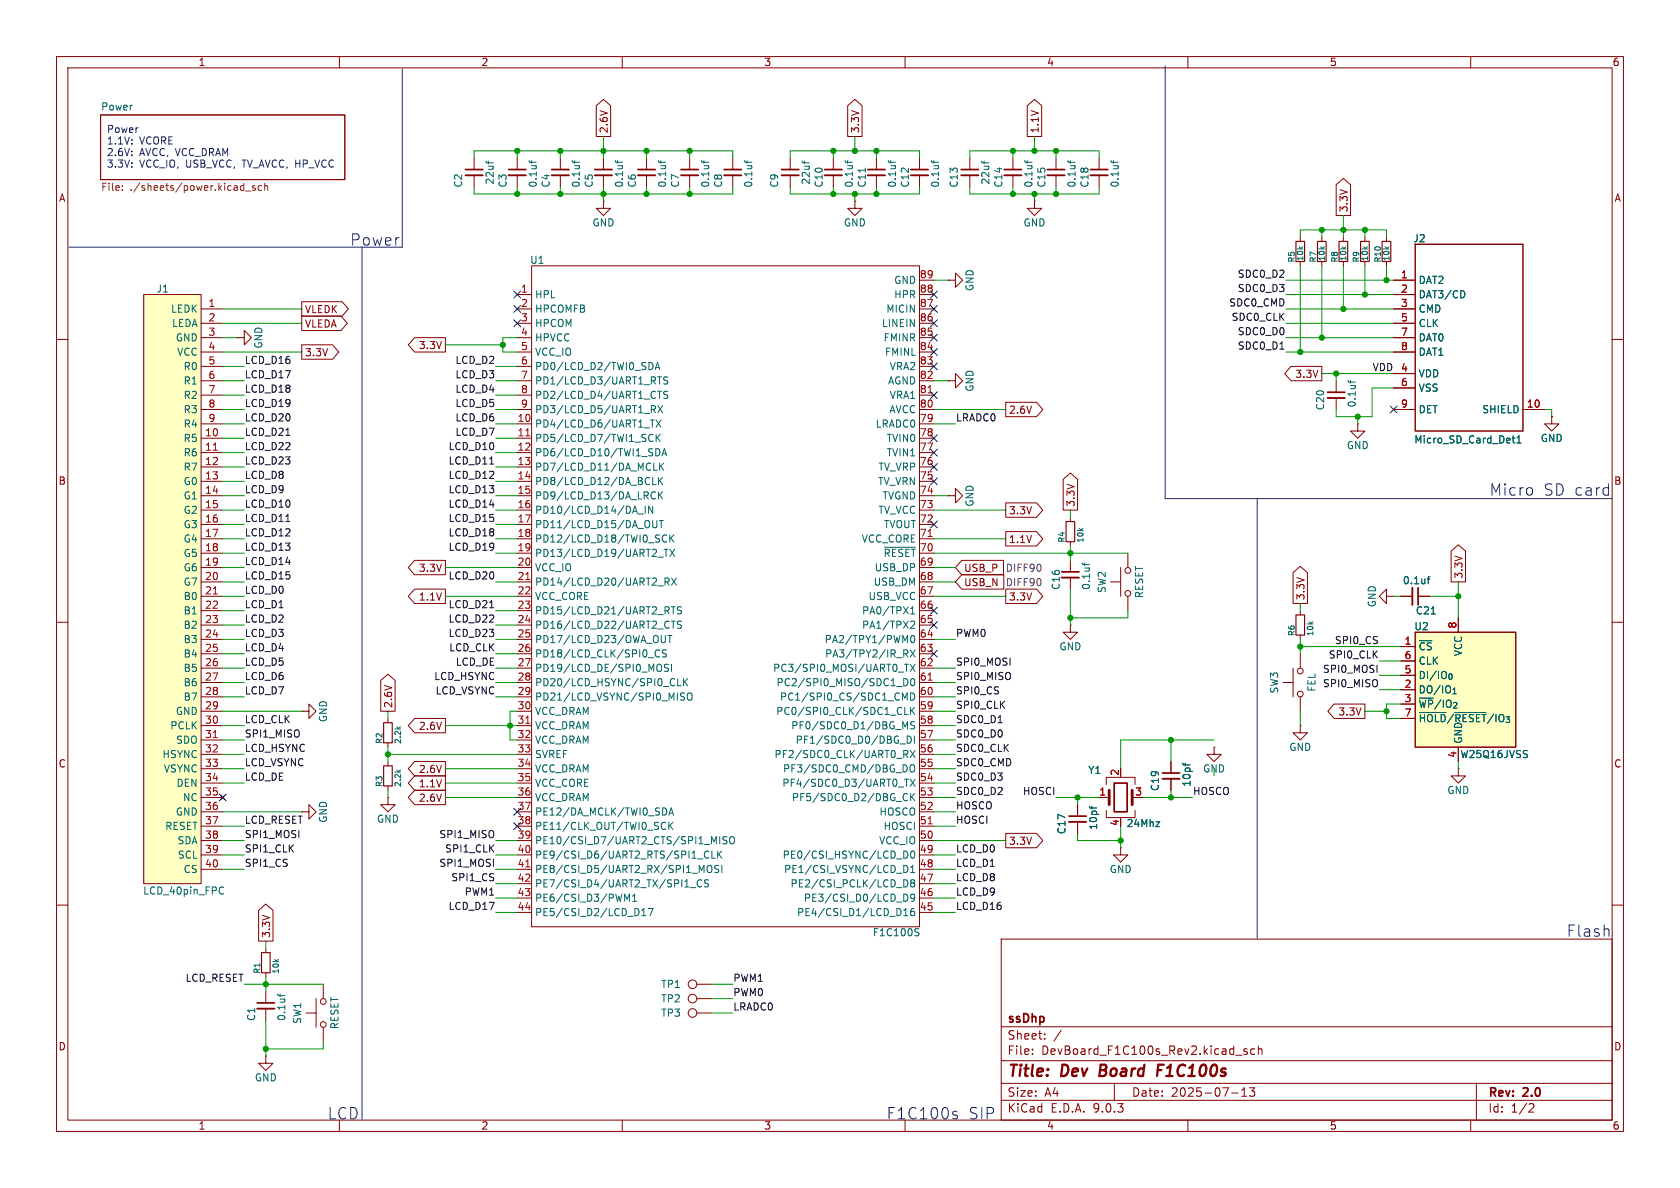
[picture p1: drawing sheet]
<svg xmlns="http://www.w3.org/2000/svg" width="297mm" height="210mm" viewBox="0 0 297 210" stroke-linecap="round" stroke-linejoin="round" font-family="sans-serif">
<defs><g id="words">
<g font-size="2.8" fill="#0000c2">
<text x="61.8" y="43.7">Power</text>
<text x="263.3" y="87.8">Micro</text>
<text x="272.9" y="87.8">SD card</text>
<text x="276.9" y="165.8">Flash</text>
<text x="57.9" y="198.1">LCD</text>
<text x="156.7" y="198.1">F1C100s</text>
<text x="171.2" y="198.1">SIP</text>
</g>
<g font-size="2.8" fill="#840000">
<text x="178" y="190.9">Title:</text>
<text x="187.7" y="190.9">Dev</text>
<text x="195.2" y="190.9">Board</text>
<text x="206.2" y="190.9">F1C100s</text>
</g>
<g font-size="2.1" fill="#840000">
<text x="178" y="184">Sheet:</text>
<text x="178" y="181.2">ssDhp</text>
<text x="178" y="186.7">File:</text>
<text x="184.1" y="186.7">DevBoard_F1C100s_Rev2.kicad_sch</text>
<text x="178" y="196.9">KiCad</text>
<text x="178" y="194.1">Size:</text>
<text x="184.7" y="194.1">A4</text>
<text x="185.7" y="196.9">E.D.A.</text>
<text x="193.3" y="196.9">9.0.3</text>
<text x="200" y="194.1">Date:</text>
<text x="207" y="194.1">2025-07-13</text>
<text x="263" y="194.3">Rev:</text>
<text x="263" y="196.9">Id:</text>
<text x="267.1" y="196.9">1/2</text>
<text x="269.4" y="194.3">2.0</text>
</g>
<g font-size="1.8" fill="#840000">
<text x="35" y="11.9">1</text>
<text x="85" y="11.9">2</text>
<text x="135" y="11.9">3</text>
<text x="185" y="11.9">4</text>
<text x="235" y="11.9">5</text>
<text x="285" y="11.9">6</text>
<text x="107.6" y="23.7" transform="rotate(-90 107.6 23.7)">2.6V</text>
<text x="152.1" y="23.7" transform="rotate(-90 152.1 23.7)">3.3V</text>
<text x="183.8" y="23.7" transform="rotate(-90 183.8 23.7)">1.1V</text>
<text x="10.3" y="35.9">A</text>
<text x="285.3" y="35.9">A</text>
<text x="238.4" y="37.6" transform="rotate(-90 238.4 37.6)">3.3V</text>
<text x="53.8" y="58.1">VLEDA</text>
<text x="53.8" y="55.6">VLEDK</text>
<text x="53.8" y="63.2">3.3V</text>
<text x="73.9" y="61.9">3.3V</text>
<text x="228.9" y="67">3.3V</text>
<text x="178.3" y="73.3">2.6V</text>
<text x="10.3" y="85.9">B</text>
<text x="190.2" y="89.7" transform="rotate(-90 190.2 89.7)">3.3V</text>
<text x="285.3" y="85.9">B</text>
<text x="178.3" y="91.1">3.3V</text>
<text x="73.9" y="101.3">3.3V</text>
<text x="170.3" y="101.3">USB_P</text>
<text x="178.3" y="96.2">1.1V</text>
<text x="73.9" y="106.4">1.1V</text>
<text x="170.3" y="103.8">USB_N</text>
<text x="178.3" y="106.4">3.3V</text>
<text x="230.8" y="106.2" transform="rotate(-90 230.8 106.2)">3.3V</text>
<text x="258.8" y="102.4" transform="rotate(-90 258.8 102.4)">3.3V</text>
<text x="69.5" y="125.3" transform="rotate(-90 69.5 125.3)">2.6V</text>
<text x="73.9" y="129.2">2.6V</text>
<text x="236.5" y="126.7">3.3V</text>
<text x="10.3" y="135.9">C</text>
<text x="73.9" y="136.8">2.6V</text>
<text x="285.3" y="135.9">C</text>
<text x="73.9" y="139.4">1.1V</text>
<text x="73.9" y="141.9">2.6V</text>
<text x="178.3" y="149.5">3.3V</text>
<text x="47.9" y="165.9" transform="rotate(-90 47.9 165.9)">3.3V</text>
<text x="10.3" y="185.9">D</text>
<text x="285.3" y="185.9">D</text>
<text x="35" y="199.9">1</text>
<text x="85" y="199.9">2</text>
<text x="135" y="199.9">3</text>
<text x="185" y="199.9">4</text>
<text x="235" y="199.9">5</text>
<text x="285" y="199.9">6</text>
</g>
<g font-size="1.8" fill="#006464">
<text x="17.8" y="19.6">Power</text>
<text x="81.9" y="33.3" transform="rotate(-90 81.9 33.3)">C2</text>
<text x="87.5" y="32.8" transform="rotate(-90 87.5 32.8)">22uf</text>
<text x="89.8" y="33.3" transform="rotate(-90 89.8 33.3)">C3</text>
<text x="95.1" y="33.3" transform="rotate(-90 95.1 33.3)">0.1uf</text>
<text x="97.4" y="33.3" transform="rotate(-90 97.4 33.3)">C4</text>
<text x="102.7" y="33.3" transform="rotate(-90 102.7 33.3)">0.1uf</text>
<text x="105" y="33.3" transform="rotate(-90 105 33.3)">C5</text>
<text x="110.3" y="33.3" transform="rotate(-90 110.3 33.3)">0.1uf</text>
<text x="112.6" y="33.3" transform="rotate(-90 112.6 33.3)">C6</text>
<text x="118" y="33.3" transform="rotate(-90 118 33.3)">0.1uf</text>
<text x="120.2" y="33.3" transform="rotate(-90 120.2 33.3)">C7</text>
<text x="125.6" y="33.3" transform="rotate(-90 125.6 33.3)">0.1uf</text>
<text x="127.9" y="33.3" transform="rotate(-90 127.9 33.3)">C8</text>
<text x="133.2" y="33.3" transform="rotate(-90 133.2 33.3)">0.1uf</text>
<text x="137.8" y="33.3" transform="rotate(-90 137.8 33.3)">C9</text>
<text x="143.4" y="32.8" transform="rotate(-90 143.4 32.8)">22uf</text>
<text x="145.6" y="33.3" transform="rotate(-90 145.6 33.3)">C10</text>
<text x="151" y="33.3" transform="rotate(-90 151 33.3)">0.1uf</text>
<text x="153.3" y="33.3" transform="rotate(-90 153.3 33.3)">C11</text>
<text x="158.6" y="33.3" transform="rotate(-90 158.6 33.3)">0.1uf</text>
<text x="160.9" y="33.3" transform="rotate(-90 160.9 33.3)">C12</text>
<text x="166.2" y="33.3" transform="rotate(-90 166.2 33.3)">0.1uf</text>
<text x="169.5" y="33.3" transform="rotate(-90 169.5 33.3)">C13</text>
<text x="175.1" y="32.8" transform="rotate(-90 175.1 32.8)">22uf</text>
<text x="177.4" y="33.3" transform="rotate(-90 177.4 33.3)">C14</text>
<text x="182.7" y="33.3" transform="rotate(-90 182.7 33.3)">0.1uf</text>
<text x="185" y="33.3" transform="rotate(-90 185 33.3)">C15</text>
<text x="190.3" y="33.3" transform="rotate(-90 190.3 33.3)">0.1uf</text>
<text x="192.6" y="33.3" transform="rotate(-90 192.6 33.3)">C18</text>
<text x="198" y="33.3" transform="rotate(-90 198 33.3)">0.1uf</text>
<text x="104.6" y="40.2">GND</text>
<text x="149.1" y="40.2">GND</text>
<text x="180.8" y="40.2">GND</text>
<text x="93.6" y="46.8">U1</text>
<text x="249.8" y="43">J2</text>
<text x="27.6" y="51.9">J1</text>
<text x="94.5" y="52.9">HPL</text>
<text x="158" y="50.4">GND</text>
<text x="158" y="52.9">HPR</text>
<text x="172.3" y="51.6" transform="rotate(-90 172.3 51.6)">GND</text>
<text x="250.7" y="50.4">DAT2</text>
<text x="250.7" y="52.9">DAT3/CD</text>
<text x="30.1" y="55.5">LEDK</text>
<text x="30.3" y="58">LEDA</text>
<text x="94.5" y="55.5">HPCOMFB</text>
<text x="94.5" y="58">HPCOM</text>
<text x="155.8" y="58">LINEIN</text>
<text x="156.6" y="55.5">MICIN</text>
<text x="250.7" y="55.5">CMD</text>
<text x="250.7" y="58">CLK</text>
<text x="31" y="60.6">GND</text>
<text x="31.2" y="63.1">VCC</text>
<text x="32.4" y="65.6">R0</text>
<text x="46.6" y="61.7" transform="rotate(-90 46.6 61.7)">GND</text>
<text x="94.5" y="60.6">HPVCC</text>
<text x="94.5" y="63.1">VCC_IO</text>
<text x="94.5" y="65.6">PD0/LCD_D2/TWI0_SDA</text>
<text x="156.1" y="60.6">FMINR</text>
<text x="156.3" y="63.1">FMINL</text>
<text x="157.2" y="65.6">VRA2</text>
<text x="250.7" y="60.6">DAT0</text>
<text x="250.7" y="63.1">DAT1</text>
<text x="32.4" y="68.2">R1</text>
<text x="32.4" y="70.7">R2</text>
<text x="94.5" y="68.2">PD1/LCD_D3/UART1_RTS</text>
<text x="94.5" y="70.7">PD2/LCD_D4/UART1_CTS</text>
<text x="156.9" y="68.2">AGND</text>
<text x="157.2" y="70.7">VRA1</text>
<text x="172.3" y="69.3" transform="rotate(-90 172.3 69.3)">GND</text>
<text x="250.7" y="66.9">VDD</text>
<text x="250.7" y="69.4">VSS</text>
<text x="32.4" y="73.3">R3</text>
<text x="32.4" y="75.8">R4</text>
<text x="94.5" y="73.3">PD3/LCD_D5/UART1_RX</text>
<text x="94.5" y="75.8">PD4/LCD_D6/UART1_TX</text>
<text x="154.7" y="75.8">LRADC0</text>
<text x="157.1" y="73.3">AVCC</text>
<text x="234.3" y="72.6" transform="rotate(-90 234.3 72.6)">C20</text>
<text x="239.9" y="72.1" transform="rotate(-90 239.9 72.1)">0.1uf</text>
<text x="250.7" y="73.3">DET</text>
<text x="261.9" y="73.3">SHIELD</text>
<text x="32.4" y="78.3">R5</text>
<text x="32.4" y="80.9">R6</text>
<text x="32.4" y="83.4">R7</text>
<text x="94.5" y="78.3">PD5/LCD_D7/TWI1_SCK</text>
<text x="94.5" y="80.9">PD6/LCD_D10/TWI1_SDA</text>
<text x="94.5" y="83.4">PD7/LCD_D11/DA_MCLK</text>
<text x="155.2" y="83.4">TV_VRP</text>
<text x="156.6" y="78.3">TVIN0</text>
<text x="156.6" y="80.9">TVIN1</text>
<text x="238" y="79.6">GND</text>
<text x="249.9" y="78.6">Micro_SD_Card_Det1</text>
<text x="272.3" y="78.3">GND</text>
<text x="32.4" y="86">G0</text>
<text x="32.4" y="88.5">G1</text>
<text x="94.5" y="86">PD8/LCD_D12/DA_BCLK</text>
<text x="94.5" y="88.5">PD9/LCD_D13/DA_LRCK</text>
<text x="155.1" y="86">TV_VRN</text>
<text x="155.9" y="88.5">TVGND</text>
<text x="172.3" y="89.7" transform="rotate(-90 172.3 89.7)">GND</text>
<text x="32.4" y="91">G2</text>
<text x="32.4" y="93.6">G3</text>
<text x="94.5" y="91">PD10/LCD_D14/DA_IN</text>
<text x="94.5" y="93.6">PD11/LCD_D15/DA_OUT</text>
<text x="155.2" y="91">TV_VCC</text>
<text x="156.2" y="93.6">TVOUT</text>
<text x="32.4" y="96.1">G4</text>
<text x="32.4" y="98.7">G5</text>
<text x="32.4" y="101.2">G6</text>
<text x="94.5" y="96.1">PD12/LCD_D18/TWI0_SCK</text>
<text x="94.5" y="98.7">PD13/LCD_D19/UART2_TX</text>
<text x="94.5" y="101.2">VCC_IO</text>
<text x="152.2" y="96.1">VCC_CORE</text>
<text x="154.5" y="101.2">USB_DP</text>
<text x="156.1" y="98.7">~{RESET}</text>
<text x="32.4" y="103.7">G7</text>
<text x="32.4" y="106.3">B0</text>
<text x="94.5" y="103.7">PD14/LCD_D20/UART2_RX</text>
<text x="94.5" y="106.3">VCC_CORE</text>
<text x="153.4" y="106.3">USB_VCC</text>
<text x="154.3" y="103.7">USB_DM</text>
<text x="187.6" y="104.4" transform="rotate(-90 187.6 104.4)">C16</text>
<text x="192.9" y="104.4" transform="rotate(-90 192.9 104.4)">0.1uf</text>
<text x="195.7" y="104.9" transform="rotate(-90 195.7 104.9)">SW2</text>
<text x="202.3" y="105.8" transform="rotate(-90 202.3 105.8)">RESET</text>
<text x="243.4" y="107.4" transform="rotate(-90 243.4 107.4)">GND</text>
<text x="247.9" y="103.5">0.1uf</text>
<text x="32.4" y="108.8">B1</text>
<text x="32.4" y="111.4">B2</text>
<text x="32.4" y="113.9">B3</text>
<text x="94.5" y="108.8">PD15/LCD_D21/UART2_RTS</text>
<text x="94.5" y="111.4">PD16/LCD_D22/UART2_CTS</text>
<text x="94.5" y="113.9">PD17/LCD_D23/OWA_OUT</text>
<text x="145.7" y="113.9">PA2/TPY1/PWM0</text>
<text x="152.3" y="108.8">PA0/TPX1</text>
<text x="152.3" y="111.4">PA1/TPX2</text>
<text x="249.9" y="111.6">U2</text>
<text x="250.2" y="108.8">C21</text>
<text x="32.4" y="116.4">B4</text>
<text x="32.4" y="119">B5</text>
<text x="94.5" y="116.4">PD18/LCD_CLK/SPI0_CS</text>
<text x="94.5" y="119">PD19/LCD_DE/SPI0_MOSI</text>
<text x="136.6" y="119">PC3/SPI0_MOSI/UART0_TX</text>
<text x="145.8" y="116.4">PA3/TPY2/IR_RX</text>
<text x="187.2" y="115.2">GND</text>
<text x="250.7" y="115.2">~{CS}</text>
<text x="250.7" y="117.7">CLK</text>
<text x="258.7" y="116.1" transform="rotate(-90 258.7 116.1)">VCC</text>
<text x="32.4" y="121.5">B6</text>
<text x="32.4" y="124.1">B7</text>
<text x="94.5" y="121.5">PD20/LCD_HSYNC/SPI0_CLK</text>
<text x="94.5" y="124.1">PD21/LCD_VSYNC/SPI0_MISO</text>
<text x="137.2" y="121.5">PC2/SPI0_MISO/SDC1_D0</text>
<text x="137.8" y="124.1">PC1/SPI0_CS/SDC1_CMD</text>
<text x="226.2" y="122.7" transform="rotate(-90 226.2 122.7)">SW3</text>
<text x="232.8" y="122.4" transform="rotate(-90 232.8 122.4)">FEL</text>
<text x="250.7" y="120.2">DI/IO_{0}</text>
<text x="250.7" y="122.8">DO/IO_{1}</text>
<text x="250.7" y="125.3">~{WP}/IO_{2}</text>
<text x="30" y="129.1">PCLK</text>
<text x="31" y="126.6">GND</text>
<text x="31" y="131.7">SDO</text>
<text x="58" y="127.8" transform="rotate(-90 58 127.8)">GND</text>
<text x="94.5" y="126.6">VCC_DRAM</text>
<text x="94.5" y="129.1">VCC_DRAM</text>
<text x="94.5" y="131.7">VCC_DRAM</text>
<text x="137.1" y="126.6">PC0/SPI0_CLK/SDC1_CLK</text>
<text x="139.8" y="129.1">PF0/SDC0_D1/DBG_MS</text>
<text x="140.6" y="131.7">PF1/SDC0_D0/DBG_DI</text>
<text x="250.7" y="127.9">~{HOLD}/~{RESET}/IO_{3}</text>
<text x="258.7" y="131.6" transform="rotate(-90 258.7 131.6)">GND</text>
<text x="28.6" y="134.2">HSYNC</text>
<text x="28.9" y="136.8">VSYNC</text>
<text x="94.5" y="134.2">SVREF</text>
<text x="94.5" y="136.8">VCC_DRAM</text>
<text x="136.8" y="134.2">PF2/SDC0_CLK/UART0_RX</text>
<text x="138.3" y="136.8">PF3/SDC0_CMD/DBG_DO</text>
<text x="192.3" y="137">Y1</text>
<text x="227.8" y="132.9">GND</text>
<text x="258.1" y="134.2">W25Q16JVSS</text>
<text x="31.1" y="139.3">DEN</text>
<text x="32.2" y="141.8">NC</text>
<text x="94.5" y="139.3">VCC_CORE</text>
<text x="94.5" y="141.8">VCC_DRAM</text>
<text x="138.2" y="139.3">PF4/SDC0_D3/UART0_TX</text>
<text x="139.9" y="141.8">PF5/SDC0_D2/DBG_CK</text>
<text x="205.1" y="139.9" transform="rotate(-90 205.1 139.9)">C19</text>
<text x="210.7" y="139.2" transform="rotate(-90 210.7 139.2)">10pf</text>
<text x="255.8" y="140.6">GND</text>
<text x="29.1" y="146.9">RESET</text>
<text x="31" y="144.4">GND</text>
<text x="31.3" y="149.5">SDA</text>
<text x="58" y="145.5" transform="rotate(-90 58 145.5)">GND</text>
<text x="66.5" y="145.6">GND</text>
<text x="94.5" y="144.4">PE12/DA_MCLK/TWI0_SDA</text>
<text x="94.5" y="146.9">PE11/CLK_OUT/TWI0_SCK</text>
<text x="94.5" y="149.5">PE10/CSI_D7/UART2_CTS/SPI1_MISO</text>
<text x="155.3" y="149.5">VCC_IO</text>
<text x="155.4" y="144.4">HOSCO</text>
<text x="156.1" y="146.9">HOSCI</text>
<text x="188.6" y="147.6" transform="rotate(-90 188.6 147.6)">C17</text>
<text x="194.2" y="146.8" transform="rotate(-90 194.2 146.8)">10pf</text>
<text x="199.1" y="146.4">24Mhz</text>
<text x="31.3" y="152">SCL</text>
<text x="32.4" y="154.5">CS</text>
<text x="94.5" y="152">PE9/CSI_D6/UART2_RTS/SPI1_CLK</text>
<text x="94.5" y="154.5">PE8/CSI_D5/UART2_RX/SPI1_MOSI</text>
<text x="138.3" y="152">PE0/CSI_HSYNC/LCD_D0</text>
<text x="138.5" y="154.5">PE1/CSI_VSYNC/LCD_D1</text>
<text x="196.1" y="154.5">GND</text>
<text x="25.2" y="158.3">LCD_40pin_FPC</text>
<text x="94.5" y="157.1">PE7/CSI_D4/UART2_TX/SPI1_CS</text>
<text x="94.5" y="159.6">PE6/CSI_D3/PWM1</text>
<text x="139.7" y="157.1">PE2/CSI_PCLK/LCD_D8</text>
<text x="142" y="159.6">PE3/CSI_D0/LCD_D9</text>
<text x="94.5" y="162.2">PE5/CSI_D2/LCD_D17</text>
<text x="140.8" y="162.2">PE4/CSI_D1/LCD_D16</text>
<text x="154.2" y="165.7">F1C100S</text>
<text x="116.8" y="177.4">TP2</text>
<text x="116.8" y="174.9">TP1</text>
<text x="116.8" y="179.9">TP3</text>
<text x="45.3" y="180.6" transform="rotate(-90 45.3 180.6)">C1</text>
<text x="50.6" y="180.6" transform="rotate(-90 50.6 180.6)">0.1uf</text>
<text x="53.4" y="181.1" transform="rotate(-90 53.4 181.1)">SW1</text>
<text x="60" y="182" transform="rotate(-90 60 182)">RESET</text>
<text x="45" y="191.4">GND</text>
</g>
<g font-size="1.8" fill="#0000c2">
<text x="18.8" y="23.7">Power</text>
<text x="18.8" y="25.8">1.1V:</text>
<text x="18.8" y="27.8">2.6V:</text>
<text x="18.8" y="29.8">3.3V:</text>
<text x="24.7" y="25.8">VCORE</text>
<text x="24.7" y="27.8">AVCC, VCC_DRAM</text>
<text x="24.7" y="29.8">VCC_IO, USB_VCC,</text>
<text x="43.2" y="29.8">TV_AVCC, HP_VCC</text>
</g>
<g font-size="1.8" fill="#725600">
<text x="17.8" y="34.1">File:</text>
<text x="23" y="34.1">./sheets/power.kicad_sch</text>
</g>
<g font-size="1.8" fill="#a90000">
<text x="92" y="51.8">1</text>
<text x="162.5" y="49.3">89</text>
<text x="162.5" y="51.8">88</text>
<text x="247.6" y="49.3">1</text>
<text x="247.6" y="51.8">2</text>
<text x="36.8" y="54.4">1</text>
<text x="36.8" y="56.9">2</text>
<text x="36.8" y="59.4">3</text>
<text x="92" y="54.4">2</text>
<text x="92" y="56.9">3</text>
<text x="92" y="59.4">4</text>
<text x="162.5" y="54.4">87</text>
<text x="162.5" y="56.9">86</text>
<text x="162.5" y="59.4">85</text>
<text x="247.6" y="54.4">3</text>
<text x="247.6" y="56.9">5</text>
<text x="247.6" y="59.4">7</text>
<text x="36.8" y="62">4</text>
<text x="36.8" y="64.5">5</text>
<text x="92" y="62">5</text>
<text x="92" y="64.5">6</text>
<text x="162.5" y="62">84</text>
<text x="162.5" y="64.5">83</text>
<text x="247.6" y="62">8</text>
<text x="247.6" y="65.8">4</text>
<text x="36.8" y="67.1">6</text>
<text x="36.8" y="69.6">7</text>
<text x="92" y="67.1">7</text>
<text x="92" y="69.6">8</text>
<text x="162.5" y="67.1">82</text>
<text x="162.5" y="69.6">81</text>
<text x="247.6" y="68.3">6</text>
<text x="36.2" y="77.2">10</text>
<text x="36.8" y="72.1">8</text>
<text x="36.8" y="74.7">9</text>
<text x="91.4" y="74.7">10</text>
<text x="91.4" y="77.2">11</text>
<text x="92" y="72.1">9</text>
<text x="162.5" y="72.1">80</text>
<text x="162.5" y="74.7">79</text>
<text x="162.5" y="77.2">78</text>
<text x="247.6" y="72.1">9</text>
<text x="269.8" y="72.1">10</text>
<text x="36.2" y="79.8">11</text>
<text x="36.2" y="82.3">12</text>
<text x="91.4" y="79.8">12</text>
<text x="91.4" y="82.3">13</text>
<text x="162.5" y="79.8">77</text>
<text x="162.5" y="82.3">76</text>
<text x="36.2" y="84.8">13</text>
<text x="36.2" y="87.4">14</text>
<text x="36.2" y="89.9">15</text>
<text x="91.4" y="84.8">14</text>
<text x="91.4" y="87.4">15</text>
<text x="91.4" y="89.9">16</text>
<text x="162.5" y="84.8">75</text>
<text x="162.5" y="87.4">74</text>
<text x="162.5" y="89.9">73</text>
<text x="36.2" y="92.5">16</text>
<text x="36.2" y="95">17</text>
<text x="91.4" y="92.5">17</text>
<text x="91.4" y="95">18</text>
<text x="162.5" y="92.5">72</text>
<text x="162.5" y="95">71</text>
<text x="36.2" y="97.5">18</text>
<text x="36.2" y="100.1">19</text>
<text x="91.4" y="97.5">19</text>
<text x="91.4" y="100.1">20</text>
<text x="162.5" y="100.1">69</text>
<text x="162.5" y="97.5">70</text>
<text x="36.2" y="102.6">20</text>
<text x="36.2" y="105.2">21</text>
<text x="36.2" y="107.7">22</text>
<text x="91.4" y="102.6">21</text>
<text x="91.4" y="105.2">22</text>
<text x="91.4" y="107.7">23</text>
<text x="162.5" y="102.6">68</text>
<text x="162.5" y="105.2">67</text>
<text x="162.5" y="107.7">66</text>
<text x="36.2" y="110.2">23</text>
<text x="36.2" y="112.8">24</text>
<text x="91.4" y="110.2">24</text>
<text x="91.4" y="112.8">25</text>
<text x="162.5" y="110.2">65</text>
<text x="162.5" y="112.8">64</text>
<text x="257.6" y="111.2" transform="rotate(-90 257.6 111.2)">8</text>
<text x="36.2" y="115.3">25</text>
<text x="36.2" y="117.9">26</text>
<text x="91.4" y="115.3">26</text>
<text x="91.4" y="117.9">27</text>
<text x="162.5" y="117.9">62</text>
<text x="162.5" y="115.3">63</text>
<text x="248.2" y="114">1</text>
<text x="248.2" y="116.6">6</text>
<text x="248.2" y="119.1">5</text>
<text x="36.2" y="120.4">27</text>
<text x="36.2" y="122.9">28</text>
<text x="36.2" y="125.5">29</text>
<text x="91.4" y="120.4">28</text>
<text x="91.4" y="122.9">29</text>
<text x="91.4" y="125.5">30</text>
<text x="162.5" y="120.4">61</text>
<text x="162.5" y="122.9">60</text>
<text x="162.5" y="125.5">59</text>
<text x="248.2" y="121.7">2</text>
<text x="248.2" y="124.2">3</text>
<text x="36.2" y="128">30</text>
<text x="36.2" y="130.6">31</text>
<text x="91.4" y="128">31</text>
<text x="91.4" y="130.6">32</text>
<text x="162.5" y="128">58</text>
<text x="162.5" y="130.6">57</text>
<text x="248.2" y="126.7">7</text>
<text x="36.2" y="133.1">32</text>
<text x="36.2" y="135.6">33</text>
<text x="91.4" y="133.1">33</text>
<text x="91.4" y="135.6">34</text>
<text x="162.5" y="133.1">56</text>
<text x="162.5" y="135.6">55</text>
<text x="197.9" y="137.2" transform="rotate(-90 197.9 137.2)">2</text>
<text x="257.6" y="134.1" transform="rotate(-90 257.6 134.1)">4</text>
<text x="36.2" y="138.2">34</text>
<text x="36.2" y="140.7">35</text>
<text x="36.2" y="143.3">36</text>
<text x="91.4" y="138.2">35</text>
<text x="91.4" y="140.7">36</text>
<text x="91.4" y="143.3">37</text>
<text x="162.5" y="138.2">54</text>
<text x="162.5" y="140.7">53</text>
<text x="162.5" y="143.3">52</text>
<text x="194.2" y="140.7">1</text>
<text x="200.6" y="140.7">3</text>
<text x="36.2" y="145.8">37</text>
<text x="36.2" y="148.3">38</text>
<text x="91.4" y="145.8">38</text>
<text x="91.4" y="148.3">39</text>
<text x="162.5" y="145.8">51</text>
<text x="162.5" y="148.3">50</text>
<text x="197.9" y="146.1" transform="rotate(-90 197.9 146.1)">4</text>
<text x="36.2" y="150.9">39</text>
<text x="36.2" y="153.4">40</text>
<text x="91.4" y="150.9">40</text>
<text x="91.4" y="153.4">41</text>
<text x="91.4" y="156">42</text>
<text x="162.5" y="150.9">49</text>
<text x="162.5" y="153.4">48</text>
<text x="162.5" y="156">47</text>
<text x="91.4" y="158.5">43</text>
<text x="91.4" y="161">44</text>
<text x="162.5" y="158.5">46</text>
<text x="162.5" y="161">45</text>
</g>
<g font-size="1.8" fill="#0f0f0f">
<text x="218.7" y="51.7">SDC0_D3</text>
<text x="218.7" y="49.2">SDC0_D2</text>
<text x="217.2" y="54.3">SDC0_CMD</text>
<text x="217.6" y="56.8">SDC0_CLK</text>
<text x="218.7" y="59.3">SDC0_D0</text>
<text x="43.2" y="64.4">LCD_D16</text>
<text x="80.4" y="64.4">LCD_D2</text>
<text x="218.7" y="61.9">SDC0_D1</text>
<text x="242.6" y="65.7">VDD</text>
<text x="43.2" y="67">LCD_D17</text>
<text x="43.2" y="69.5">LCD_D18</text>
<text x="80.4" y="69.5">LCD_D4</text>
<text x="80.4" y="67">LCD_D3</text>
<text x="43.2" y="72">LCD_D19</text>
<text x="43.2" y="74.6">LCD_D20</text>
<text x="43.2" y="77.1">LCD_D21</text>
<text x="80.4" y="72">LCD_D5</text>
<text x="80.4" y="77.1">LCD_D7</text>
<text x="80.4" y="74.6">LCD_D6</text>
<text x="168.9" y="74.6">LRADC0</text>
<text x="43.2" y="79.7">LCD_D22</text>
<text x="43.2" y="82.2">LCD_D23</text>
<text x="79.2" y="79.7">LCD_D10</text>
<text x="79.2" y="82.2">LCD_D11</text>
<text x="43.2" y="87.3">LCD_D9</text>
<text x="43.2" y="89.8">LCD_D10</text>
<text x="43.2" y="84.7">LCD_D8</text>
<text x="79.2" y="89.8">LCD_D14</text>
<text x="79.2" y="84.7">LCD_D12</text>
<text x="79.2" y="87.3">LCD_D13</text>
<text x="43.2" y="94.9">LCD_D12</text>
<text x="43.2" y="92.4">LCD_D11</text>
<text x="79.2" y="92.4">LCD_D15</text>
<text x="79.2" y="94.9">LCD_D18</text>
<text x="43.2" y="100">LCD_D14</text>
<text x="43.2" y="97.4">LCD_D13</text>
<text x="79.2" y="97.4">LCD_D19</text>
<text x="43.2" y="107.6">LCD_D1</text>
<text x="43.2" y="105.1">LCD_D0</text>
<text x="43.2" y="102.5">LCD_D15</text>
<text x="79.2" y="107.6">LCD_D21</text>
<text x="79.2" y="102.5">LCD_D20</text>
<text x="43.2" y="112.7">LCD_D3</text>
<text x="43.2" y="110.1">LCD_D2</text>
<text x="79.2" y="110.1">LCD_D22</text>
<text x="79.2" y="112.7">LCD_D23</text>
<text x="168.9" y="112.7">PWM0</text>
<text x="235.9" y="114">SPI0_CS</text>
<text x="43.2" y="117.8">LCD_D5</text>
<text x="43.2" y="115.2">LCD_D4</text>
<text x="79.3" y="115.2">LCD_CLK</text>
<text x="80.5" y="117.8">LCD_DE</text>
<text x="168.9" y="117.8">SPI0_MOSI</text>
<text x="233.8" y="119">SPI0_MOSI</text>
<text x="234.8" y="116.5">SPI0_CLK</text>
<text x="43.2" y="122.8">LCD_D7</text>
<text x="43.2" y="120.3">LCD_D6</text>
<text x="76.7" y="120.3">LCD_HSYNC</text>
<text x="76.9" y="122.8">LCD_VSYNC</text>
<text x="168.9" y="125.4">SPI0_CLK</text>
<text x="168.9" y="122.8">SPI0_CS</text>
<text x="168.9" y="120.3">SPI0_MISO</text>
<text x="233.8" y="121.6">SPI0_MISO</text>
<text x="43.2" y="130.5">SPI1_MISO</text>
<text x="43.2" y="127.9">LCD_CLK</text>
<text x="168.9" y="130.5">SDC0_D0</text>
<text x="168.9" y="127.9">SDC0_D1</text>
<text x="43.2" y="135.5">LCD_VSYNC</text>
<text x="43.2" y="133">LCD_HSYNC</text>
<text x="168.9" y="135.5">SDC0_CMD</text>
<text x="168.9" y="133">SDC0_CLK</text>
<text x="43.2" y="138.1">LCD_DE</text>
<text x="168.9" y="138.1">SDC0_D3</text>
<text x="168.9" y="143.2">HOSCO</text>
<text x="168.9" y="140.6">SDC0_D2</text>
<text x="180.7" y="140.6">HOSCI</text>
<text x="210.8" y="140.6">HOSCO</text>
<text x="43.2" y="145.7">LCD_RESET</text>
<text x="43.2" y="148.2">SPI1_MOSI</text>
<text x="77.6" y="148.2">SPI1_MISO</text>
<text x="168.9" y="145.7">HOSCI</text>
<text x="43.2" y="153.3">SPI1_CS</text>
<text x="43.2" y="150.8">SPI1_CLK</text>
<text x="77.6" y="153.3">SPI1_MOSI</text>
<text x="78.6" y="150.8">SPI1_CLK</text>
<text x="79.7" y="155.9">SPI1_CS</text>
<text x="168.9" y="155.9">LCD_D8</text>
<text x="168.9" y="150.8">LCD_D0</text>
<text x="168.9" y="153.3">LCD_D1</text>
<text x="79.2" y="160.9">LCD_D17</text>
<text x="82" y="158.4">PWM1</text>
<text x="168.9" y="160.9">LCD_D16</text>
<text x="168.9" y="158.4">LCD_D9</text>
<text x="32.7" y="173.6">LCD_RESET</text>
<text x="129.5" y="173.6">PWM1</text>
<text x="129.5" y="176.2">PWM0</text>
<text x="129.5" y="178.7">LRADC0</text>
</g>
<g font-size="1.8" fill="#840084">
<text x="177.7" y="101.3">DIFF90</text>
<text x="177.7" y="103.8">DIFF90</text>
</g>
<text font-size="1.8" fill="#009600" x="212.6" y="136.8">GND</text>
<g font-size="1.4" fill="#006464">
<text x="229.1" y="46.5" transform="rotate(-90 229.1 46.5)">R5</text>
<text x="230.6" y="46.3" transform="rotate(-90 230.6 46.3)">10k</text>
<text x="232.9" y="46.5" transform="rotate(-90 232.9 46.5)">R7</text>
<text x="234.4" y="46.3" transform="rotate(-90 234.4 46.3)">10k</text>
<text x="236.7" y="46.5" transform="rotate(-90 236.7 46.5)">R8</text>
<text x="238.2" y="46.3" transform="rotate(-90 238.2 46.3)">10k</text>
<text x="240.5" y="46.5" transform="rotate(-90 240.5 46.5)">R9</text>
<text x="242" y="46.3" transform="rotate(-90 242 46.3)">10k</text>
<text x="244.3" y="46.5" transform="rotate(-90 244.3 46.5)">R10</text>
<text x="245.8" y="46.3" transform="rotate(-90 245.8 46.3)">10k</text>
<text x="188.4" y="96.1" transform="rotate(-90 188.4 96.1)">R4</text>
<text x="191.7" y="96.1" transform="rotate(-90 191.7 96.1)">10k</text>
<text x="229.1" y="112.6" transform="rotate(-90 229.1 112.6)">R6</text>
<text x="232.4" y="112.6" transform="rotate(-90 232.4 112.6)">10k</text>
<text x="67.8" y="131.6" transform="rotate(-90 67.8 131.6)">R2</text>
<text x="71.1" y="131.6" transform="rotate(-90 71.1 131.6)">2.2k</text>
<text x="67.8" y="139.2" transform="rotate(-90 67.8 139.2)">R3</text>
<text x="71.1" y="139.2" transform="rotate(-90 71.1 139.2)">2.2k</text>
<text x="46.2" y="172.3" transform="rotate(-90 46.2 172.3)">R1</text>
<text x="49.5" y="172.3" transform="rotate(-90 49.5 172.3)">10k</text>
</g>
</g></defs>
<g fill="none" stroke="#840000" stroke-width=".18">
<path d="M10 10h277v190h-277zM12 12h273v186h-273zM60 10v2M110 10v2M160 10v2M210 10v2M260 10v2M17.8 20.3h43.2v11.5h-43.2zM83.8 27.9v2.1M83.8 31v2M91.4 27.9v2.1M91.4 31v2"/>
<path d="M99.1 27.9v2.1M99.1 31v2M106.7 35.6v1.2h1.2l-1.2 1.3-1.3-1.3h1.3M106.7 35.6h.1M106.7 27.9v2.1M106.7 31v2M114.3 27.9v2.1M114.3 31v2M121.9 27.9v2.1M121.9 31v2M129.5 27.9v2.1M129.5 31v2"/>
<path d="M151.1 35.6v1.2h1.3l-1.3 1.3-1.2-1.3h1.2M151.1 35.6h.1M154.9 27.9v2.1M154.9 31v2M162.6 27.9v2.1M162.6 31v2M179.1 27.9v2.1M179.1 31v2M182.9 35.6v1.2h1.2l-1.2 1.3-1.3-1.3h1.3M182.9 35.6h.1M186.7 27.9v2.1M186.7 31v2"/>
<path d="M194.3 27.9v2.1M194.3 31v2M41.9 59.7h1.3v-1.3l1.2 1.3-1.2 1.3v-1.3M41.9 59.7h.1M229.9 41.9v.8M229.9 46.2v.8M233.7 41.9v.8M233.7 46.2v.8M237.5 41.9v.8M237.5 46.2v.8M241.3 41.9v.8M241.3 46.2v.8"/>
<path d="M245.1 41.9v.8M245.1 46.2v.8M10 60h2M167.6 67.3h1.3v-1.3l1.3 1.3-1.3 1.3v-1.3M167.6 67.3h.1M285 60h2M167.6 87.6h1.3v-1.2l1.3 1.2-1.3 1.3v-1.3M167.6 87.6h.1M189.2 91.4v.8M189.2 95.8v.7M10 110h2M189.2 110.5v1.3h1.3l-1.3 1.2-1.2-1.2h1.2"/>
<path d="M189.2 110.5h.1M245.1 105.4v-1.3l-1.3 1.3 1.3 1.3v-1.3h1.3M246.4 105.4h.1M247.6 105.4h2.1M250.7 105.4h2M285 110h2M53.3 125.7h1.3v-1.2l1.3 1.2-1.3 1.3v-1.3M53.3 125.7h.1M195.6 138.7v-1.3h5.1v1.3M207 134.6v2.1M207 137.7v2M214.6 132.1v1.3h1.3l-1.3 1.2-1.2-1.2h1.2"/>
<path d="M214.6 132.1h.1M229.9 128.3v1.2h1.2l-1.2 1.3-1.3-1.3h1.3M229.9 128.3h.1M257.8 135.9v1.3h-1.3l1.3 1.2 1.3-1.2h-1.3M257.8 135.9h.1M68.6 141v1.2h1.2l-1.2 1.3-1.3-1.3h1.3M68.6 141h.1M190.5 142.2v2.1M190.5 145.3v2M194.3 141h1.8M195.6 143.3v1.2h5.1v-1.2M198.1 149.9v1.2h1.3l-1.3 1.3-1.3-1.3h1.3"/>
<path d="M198.1 149.9h.1M198.1 144.5v.3M10 160h2M123.2 176.5h2.5M123.2 174h2.5M123.2 179.1h2.5M177 166h108v32h-108zM285 160h2M60 198v2M110 198v2M160 198v2M177 194.5h108"/>
<path d="M177 191.5h108M177 187.5h108M177 181.5h108M182.5 186.3v.1M182.5 185.5v.1M184.7 183.6v.1M184.7 182.8v.1M187.6 182.1l-1.3 2M197 191.5v3M210 198v2M217.7 193.2h1.2M218.5 186.5h1.1"/>
<path d="M219.5 193.8h.9M219.5 192.7l.5-.4v1.5M220.5 185.5l-.4-.1-.2 .2 .1 .2 .5 .2v.3h-.6M220.9 192.3h.9l-.5 .6 .4 .1v.7l-.2 .1h-.4l-.2-.1M221.8 185.5l-.4-.1-.3 .3v.4l.1 .2h.6M222.5 185.5l.2-.1 .3 .1 .1 .9M222.5 184.9v1.5M260 198v2M261 191.5v6.5M270.5 195.1l.5 .1 .2 .3-1 1.1h1"/>
<circle cx="122.4" cy="179.1" r=".76"/>
<circle cx="122.4" cy="176.5" r=".76"/>
<circle cx="122.4" cy="174" r=".76"/>
</g>
<path d="M194.6 188.2l-.3 2h.8M204.7 189.2h.6M205.7 188.2h-.9l-.3 2" fill="none" stroke="#840000" stroke-width=".4"/>
<path d="M21.6 33.5v.2M21.6 32.9v.1M43.4 33.8h1M45.1 32.9l-.3-.1-.2 .2 .1 .2 .4 .1v.3h-.5M46.2 32.9l-.3-.1-.3 .3 .2 .5h.4M46.8 32.9l.2-.1 .3 .1v.8M46.8 32.4v1.3" fill="none" stroke="#725600" stroke-width=".18"/>
<g fill="none" stroke="#840000" stroke-width=".3">
<path d="M82.3 30h3M89.9 30h3.1M97.5 30h3.1M105.2 30h3M112.8 30h3M120.4 30h3M128 30h3.1M153.4 30h3.1M161 30h3.1M177.5 30h3.1M185.2 30h3M192.8 30h3"/>
<path d="M250.7 103.9v3M197 138.4h2.3v5.1h-2.3zM205.5 136.7h3M189 144.3h3"/>
</g>
<g fill="none" stroke="#840000" stroke-width=".33">
<path d="M82.3 31h3M89.9 31h3.1M97.5 31h3.1M105.2 31h3M112.8 31h3M120.4 31h3M128 31h3.1M153.4 31h3.1M161 31h3.1M177.5 31h3.1M185.2 31h3M192.8 31h3"/>
<path d="M249.7 103.9v3M205.5 137.7h3M189 145.3h3"/>
</g>
<g fill="none" stroke="#006464" stroke-width=".18">
<path d="M85.9 28.5l.1 .2M86.3 28.5v.5M93.5 28.4l.2 .3h1.1M94 28.4v.5M101.2 28.4l.1 .3h1.1M101.6 28.4v.5M108.8 28.4l.2 .3h1.1M109.2 28.4v.5M116.4 28.4l.2 .3h1.1M116.8 28.4v.5M124 28.4l.2 .3h1.1M124.4 28.4v.5"/>
<path d="M131.6 28.4l.2 .3h1.1M132.1 28.4v.5M153 29.7v.7M157 28.4l.2 .3h1.1M157.5 28.4v.5M164.7 28.4l.1 .3h1.1M165.1 28.4v.5M181.2 28.4l.2 .3h1M181.6 28.4v.5M188.8 28.4l.2 .3h1.1M189.2 28.4v.5M196.4 28.4l.2 .3h1.1"/>
<path d="M196.8 28.4v.5M252.3 102.3h.5M252.8 101.9l-.3 .2v1.1M253 108.5h.7M209.1 134.9l.1 .2M209.5 134.9v.5M192.6 142.5l.1 .3M193 142.5v.5M204.4 145.3h.6l-.6 .8h.6"/>
</g>
<path d="M229.1 42.7h1.5v3.5h-1.5zM232.9 42.7h1.5v3.5h-1.5zM236.7 42.7h1.6v3.5h-1.6zM240.5 42.7h1.6v3.5h-1.6zM244.3 42.7h1.6v3.5h-1.6zM188.5 92.2h1.5v3.6h-1.5z" fill="none" stroke="#840000" stroke-width=".2"/>
<path d="M196.1 139.7v2.5M200.2 139.7v2.5" fill="none" stroke="#840000" stroke-width=".51"/>
<path d="M250.2 111.8h17.8v20.3h-17.8z" fill="#ffffc2"/>
<path d="M250.2 111.8h17.8v20.3h-17.8z" fill="none" stroke="#840000" stroke-width=".25"/>
<g fill="none" stroke="#840000" stroke-width=".18">
<path d="M139.7 27.9v2.1M139.7 31v2M147.3 27.9v2.1M147.3 31v2M91.4 52.1h2.6M91.4 54.6h2.6M91.4 57.2h2.6M91.4 59.7h2.6M94 47h68.6v116.8h-68.6zM162.6 52.1h2.5M162.6 54.6h2.5M162.6 57.2h2.5"/>
<path d="M162.6 59.7h2.5M162.6 49.5h2.5M91.4 62.2h2.6M91.4 64.8h2.6M91.4 67.3h2.6M91.4 69.9h2.6M91.4 72.4h2.6M91.4 74.9h2.6M91.4 77.5h2.6M162.6 62.2h2.5M162.6 64.8h2.5M162.6 67.3h2.5"/>
<path d="M162.6 69.9h2.5M162.6 72.4h2.5M162.6 74.9h2.5M162.6 77.5h2.5M91.4 80h2.6M91.4 82.6h2.6M91.4 85.1h2.6M91.4 87.6h2.6M91.4 90.2h2.6M91.4 92.7h2.6M91.4 95.3h2.6M91.4 97.8h2.6"/>
<path d="M162.6 80h2.5M162.6 82.6h2.5M162.6 85.1h2.5M162.6 87.6h2.5M162.6 90.2h2.5M162.6 92.7h2.5M162.6 95.3h2.5M162.6 97.8h2.5M189.2 99.1v2M199.4 97.8v2.5M91.4 102.9h2.6M91.4 118.1h2.6"/>
<path d="M91.4 100.3h2.6M91.4 105.4h2.6M91.4 108h2.6M91.4 110.5h2.6M91.4 113h2.6M91.4 115.6h2.6M162.6 102.9h2.5M162.6 118.1h2.5M162.6 100.3h2.5M162.6 105.4h2.5M162.6 108h2.5M162.6 110.5h2.5"/>
<path d="M162.6 113h2.5M162.6 115.6h2.5M189.2 102.1v2M196.3 102.9h1.8M198.1 100.3v5.1M199.4 105.4v2.6M228.6 118.1v5.1M229.9 108v.7M229.9 112.3v.7M229.9 115.6v2.5M247.6 114.3h2.6M247.6 116.8h2.6"/>
<path d="M247.6 119.4h2.6M257.8 109.2v2.6M68.6 127v.8M68.6 131.3v.8M68.6 134.6v.8M68.6 138.9v.8M91.4 120.7h2.6M91.4 123.2h2.6M91.4 125.7h2.6M91.4 128.3h2.6M91.4 130.8h2.6M91.4 133.4h2.6"/>
<path d="M91.4 135.9h2.6M91.4 138.4h2.6M162.6 120.7h2.5M162.6 123.2h2.5M162.6 125.7h2.5M162.6 128.3h2.5M162.6 130.8h2.5M162.6 133.4h2.5M162.6 135.9h2.5M162.6 138.4h2.5M226.8 120.7h1.8M229.9 123.2v2.5"/>
<path d="M247.6 121.9h2.6M247.6 124.5h2.6M247.6 127h2.6M257.8 132.1v2.5M91.4 141h2.6M91.4 143.5h2.6M91.4 146.1h2.6M91.4 148.6h2.6M91.4 151.1h2.6M91.4 153.7h2.6M91.4 156.2h2.6M91.4 158.8h2.6"/>
<path d="M162.6 141h2.5M162.6 143.5h2.5M162.6 146.1h2.5M162.6 148.6h2.5M162.6 151.1h2.5M162.6 153.7h2.5M162.6 156.2h2.5M162.6 158.8h2.5M91.4 161.3h2.6M162.6 161.3h2.5"/>
<circle cx="199.4" cy="100.8" r=".51"/>
<circle cx="199.4" cy="104.9" r=".51"/>
<circle cx="229.9" cy="118.6" r=".51"/>
<circle cx="229.9" cy="122.7" r=".51"/>
</g>
<g fill="none" stroke="#006464" stroke-width=".18">
<path d="M141.8 28.5l.1 .2M142.2 28.5v.5M149.4 28.4l.2 .3h1.1M149.8 28.4v.5M115 74.2h.7M115 64.1a.68 .68 0 0 1 .5 .6 .68 .68 0 0 1-.5 .6M115.1 76.8l.4 .1M115.1 71.7h.5l.3 .2-.1 .4-.7 .1M115.3 74.2v1.3M115.5 77.9l-.4 .1M115.5 72.4l.4 .6M115.8 65.3l.4-1.2 .5 1.2"/>
<path d="M115.9 79.3a.64 .64 0 0 1 .8 .7 .64 .64 0 0 1-.8 .6M115.9 65h.6M116 76.8v1.2M116 74.2l.8 1.3M116.2 77.3l.5 .7M116.2 66.6h.8M116.2 69.2h.8M116.3 71.7l.8 1.3M116.6 66.6v1.3M116.6 69.2v1.2M116.7 76.8l-.7 .7M116.8 74.2l-.8 1.3"/>
<path d="M117.1 71.7l-.8 1.3M118.1 66.7l-.5-.1-.2 .1v.4l.5 .2 .2 .3-.3 .3-.5-.1M118.1 69.2h-.5l-.2 .1v.3l.5 .3 .2 .3-.3 .2h-.5M112.8 90.9h1M114.1 89.5v1.2M115.3 87l.3-.1 .3 .2M115.4 84.4v1.3h.6M115.4 89.5v1.2l-.7-1.2v1.2M115.6 83.1h.6M115.9 88.1l-.3 .1-.3-.1M116.1 92v1.2l-.5 .1-.2-.3M116.4 84.4v1.3"/>
<path d="M116.4 86.9v1.3M116.5 92h.8M116.6 81.9v1.2M116.6 84.9l.5 .8M116.6 87.5l.5 .7M116.8 82.4l.5 .7M116.9 92v1.3M117 80.6l.4-1.3 .5 1.3M117.1 95.3l.2 .5h.3l.3-.1M117.1 80.2h.7M117.1 84.4l-.7 .7M117.1 86.9l-.7 .8"/>
<path d="M117.3 81.9l-.7 .7M117.4 97.1h.7M117.8 97.1v1.3M117.9 94.7l-.3-.1h-.3l-.2 .5M118.4 94.6v1.2M118.4 97.1l.9 1.3M118.6 95.1l.5 .7M119.1 94.6l-.7 .7M119.3 97.1l-.9 1.3M156.3 96.7h5.5M191.3 99.5l.2 .3h1.1M191.8 99.5v.5"/>
<path d="M116.6 115a.6 .6 0 0 0-.8 .4 .6 .6 0 0 0 .6 .7l.2-.1M116.7 117.4l.1 .1a.81 .81 0 0 1-.1 1.2M117.6 102.8h.6l.1-.2-.1-.3-.6-.1v1.2M117.6 112.3v1.1l-.1 .1-.4 .1M117.8 114.9h-.5l-.2 .1v.4l.6 .2 .1 .3-.2 .2h-.5M117.9 102.8l.4 .6M118.1 112.3h.7M118.2 117.5l-.5-.1-.2 .1v.4l.6 .2 .1 .3-.3 .3-.5-.1M118.4 112.3v1.3M118.7 107.3h.7M118.7 109.8h.7M118.7 117.4v1.3"/>
<path d="M118.7 102.2l.9 1.2M119 107.3v1.2M119 109.8v1.3M119.6 102.2l-.9 1.2M119.8 120v1.2h.6M120.5 107.3h-.5l-.2 .1v.3l.6 .3 .1 .3-.3 .2h-.5M120.5 109.9l-.5-.1-.2 .1v.4l.6 .2 .1 .3-.3 .3-.5-.1M120.8 120v1.2M121.6 120l-.8 .7M159.8 120a.64 .64 0 0 1 .7 .6 .64 .64 0 0 1-.7 .6zM159.9 117.4h.7M160 113.2l.4-.9v1.3"/>
<path d="M160.1 115.5l.4 .6M160.3 114.9l.2 .2-.1 .3-.1 .1M160.3 117.4v1.3M160.9 117.4l.9 1.3M160.9 114.9l.9 1.2M161 108.5h.7M161 107.6l.3-.3v1.2M161 109.9l.5-.1 .2 .4-.8 .9h.8M161.1 112.5l.2-.2a.68 .68 0 0 1 .4 .7 .68 .68 0 0 1-.4 .6l-.2-.1-.1-.4zM161.8 117.4l-.9 1.3M161.8 114.9l-.9 1.2M70.1 136.1l.4 .4"/>
<path d="M70.1 128.5l.4 .4M70.8 136.1l-.4 .3M70.8 128.5l-.4 .3M120.4 123l.5 .2 .1 .3-.2 .3-.5-.1M121 122.6l-.5-.1-.1 .1M121 120.5l.6 .7M121.6 122.7l.2-.2a.43 .43 0 0 1 .5 .4v.4a.42 .42 0 0 1-.4 .5 .42 .42 0 0 1-.4-.5zM158.5 121.4h1M159.1 131.5h1M159.5 122.5l.5 .9 .4-.9v1.3M159.6 127.6l.4 .9 .4-.9v1.2M159.8 132.7h.5l.2 .2-.1 .4h-.6"/>
<path d="M159.9 137.7h.7M160 125v1.3h.6M160.1 133.3l.4 .6M160.3 135.4l.1 .3-.1 .6M160.3 137.7v1.3M160.4 130.1a.64 .64 0 0 1 .7 .7 .64 .64 0 0 1-.7 .6zM160.9 135.4l.3-.2a.43 .43 0 0 1 .5 .4v.4a.42 .42 0 0 1-.4 .5 .42 .42 0 0 1-.4-.5zM160.9 132.7l.9 1.2M160.9 137.7l.9 1.3M161 122.5a.64 .64 0 0 1 .7 .6 .64 .64 0 0 1-.7 .7zM161 125v1.3M161.1 120.1l.2-.1a.68 .68 0 0 1 .4 .6 .68 .68 0 0 1-.4 .6l-.2-.1-.1-.4z"/>
<path d="M161.2 125.6l.5 .7M161.6 130.1v1.3M161.7 125l-.7 .8M161.7 127.6h-.5l-.2 .1v.4l.6 .2 .1 .3-.2 .2h-.5M161.8 132.7l-.9 1.2M161.8 137.7l-.9 1.3M250.9 126h4.7M257.2 126h5.5M269.8 132.7h.2M270 133.4v.4M110.4 158.1l.5 .9 .4-.9v1.2M111.8 159.3h.7"/>
<path d="M111.8 158.4l.4-.3v1.2M117.3 145.4l.4 .1M117.4 142.8a.68 .68 0 0 1 .5 .7 .68 .68 0 0 1-.5 .6M117.7 146.5l-.4 .1M118.2 144.1l.5-1.3 .4 1.3M118.2 145.4v1.2M118.4 143.7h.6M118.4 145.9l.6 .7M119 145.4l-.8 .7M122 156.9h1M124 155.6a.6 .6 0 0 0-.8 .5 .6 .6 0 0 0 .6 .7l.2-.1M124.6 151.5l.3 .2 .4-.1"/>
<path d="M125.1 153.2l.2-.2a.43 .43 0 0 1 .6 .4v.4a.42 .42 0 0 1-.5 .5 .42 .42 0 0 1-.4-.5zM125.2 155.6l-.4-.1-.2 .1v.4l.5 .2 .1 .3-.2 .3-.5-.1M125.3 150.6l-.4-.2-.3 .2M125.9 150.4v1.3h.6M126.9 150.4v1.3M127.1 153h-.5l-.2 .1v.4l.5 .2 .2 .3-.3 .2h-.5M127.1 151l.5 .7M127.2 147.9v1.3M127.6 150.4l-.7 .8M127.6 153v1.2M128.5 148l-.5-.1-.2 .1v.4l.6 .2 .1 .3-.2 .3-.5-.1M129.1 148.1l.2-.2a.43 .43 0 0 1 .5 .4v.4a.42 .42 0 0 1-.4 .5 .42 .42 0 0 1-.4-.5z"/>
<path d="M159.8 150.4a.64 .64 0 0 1 .7 .7 .64 .64 0 0 1-.7 .6M159.8 153a.64 .64 0 0 1 .7 .6 .64 .64 0 0 1-.7 .6M159.8 155.5a.64 .64 0 0 1 .7 .7 .64 .64 0 0 1-.7 .6M159.8 158.1a.64 .64 0 0 1 .7 .6 .64 .64 0 0 1-.7 .6M159.9 140.3h.3l.2 .1M160.4 141.4l-.2 .1h-.3M161 140.3v1.2M161 154.2h.7M161 153.3l.3-.3v1.2M161.1 150.6l.2-.2a.68 .68 0 0 1 .4 .7 .68 .68 0 0 1-.4 .6l-.2-.1-.1-.4zM161.2 140.8l.5 .7M161.2 156.1l-.2-.3 .2-.3h.3l.2 .3-.2 .3"/>
<path d="M161.2 156.1l-.2 .2v.4l.2 .1 .4-.1 .1-.2v-.2l-.2-.2M161.2 156.1h.3M161.7 140.3l-.7 .7M161.7 158.6l-.2 .2h-.4l-.1-.2 .1-.5h.4l.1 .1a.84 .84 0 0 1-.3 1.1h-.2M113.5 161.9h.7M113.5 161l.3-.4v1.3M114.6 160.6h.9l-.6 1.3M159.8 161.9h.7M159.8 161l.3-.4v1.3M161.6 160.6l-.4 .1a.86 .86 0 0 0 0 1.2l.4-.2 .1-.4-.2-.2h-.4l-.1 .2M162 164.8l.3 .1 .2 .3-.3 .2h-.3M162 164.2h.5"/>
</g>
<path d="M138.2 30h3M145.8 30h3M187.7 101.1h3.1" fill="none" stroke="#840000" stroke-width=".3"/>
<path d="M138.2 31h3M145.8 31h3M187.7 102.1h3.1" fill="none" stroke="#840000" stroke-width=".33"/>
<path d="M229.1 108.7h1.5v3.6h-1.5zM67.8 135.4h1.5v3.5h-1.5zM67.8 127.8h1.5v3.5h-1.5z" fill="none" stroke="#840000" stroke-width=".2"/>
<path d="M93 77.1h.7M164.1 69.4h.7M164.1 94.8h.7M93 102.5h.7M93 127.9h.7M164.1 120.2h.7M93 153.3h.7M164.1 145.6h.7" fill="none" stroke="#a90000" stroke-width=".18"/>
<path d="M25.4 52.1h10.2v104.1h-10.2z" fill="#ffffc2"/>
<g fill="none" stroke="#840000" stroke-width=".18">
<path d="M105.4 18.7l1.3-1.1 1.3 1.1v5.4h-2.6zM149.9 18.7l1.2-1.1 1.3 1.1v5.4h-2.5zM181.6 18.7l1.3-1.1 1.3 1.1v5.4h-2.6zM171.4 27.9v2.1M171.4 31v2M236.2 32.7l1.3-1.2 1.3 1.2v5.4h-2.6zM25.4 52.1h10.2v104.1h-10.2zM35.6 54.6h3.8M35.6 57.2h3.8M35.6 59.7h3.8M53.3 55.9h7l1.1 1.3-1.1 1.2h-7zM53.3 53.3h7.2l1.1 1.3-1.1 1.3h-7.2z"/>
<path d="M73.3 59.7h5.4v2.5h-5.4l-1.1-1.2zM167.6 49.5h1.3v-1.2l1.3 1.2-1.3 1.3v-1.3M167.6 49.5h.1M246.4 54.6h3.8M246.4 57.2h3.8M246.4 59.7h3.8M246.4 49.5h3.8M246.4 52.1h3.8M35.6 62.2h3.8M35.6 64.8h3.8M35.6 67.3h3.8M35.6 69.9h3.8"/>
<path d="M35.6 72.4h3.8M35.6 74.9h3.8M35.6 77.5h3.8M53.3 61h5.5l1.1 1.2-1.1 1.3h-5.5zM177.8 71.1h5.4l1.2 1.3-1.2 1.3h-5.4zM228.2 64.8h5.5v2.5h-5.5l-1.1-1.3zM236.2 67.3v2M236.2 70.4v2M240 74.9v1.3h-1.2l1.2 1.3 1.3-1.3h-1.3M240 74.9h.1M246.4 62.2h3.8M246.4 72.4h3.8"/>
<path d="M246.4 66h3.8M246.4 68.6h3.8M269.2 72.4h3.8M274.3 73.7v1.2h1.3l-1.3 1.3-1.3-1.3h1.3M274.3 73.7h.1M35.6 80h3.8M35.6 82.6h3.8M35.6 85.1h3.8M35.6 87.6h3.8M35.6 90.2h3.8M35.6 92.7h3.8M35.6 95.3h3.8"/>
<path d="M35.6 97.8h3.8M73.3 99.1h5.4v2.5h-5.4l-1.1-1.3zM170 99.1h7.4v2.5h-7.4l-1.1-1.3zM177.8 88.9h5.4l1.2 1.3-1.2 1.2h-5.4zM177.8 94h5.4l1.2 1.3-1.2 1.2h-5.4zM188 84.7l1.2-1.1 1.3 1.1v5.5h-2.5zM256.5 97.4l1.3-1.1 1.3 1.1v5.5h-2.6zM35.6 100.3h3.8M35.6 102.9h3.8M35.6 105.4h3.8M35.6 108h3.8M35.6 110.5h3.8"/>
<path d="M35.6 113h3.8M35.6 115.6h3.8M35.6 118.1h3.8M73.3 104.1h5.4v2.6h-5.4l-1.1-1.3zM170 101.6h7.5v2.5h-7.5l-1.1-1.2zM177.8 104.1h5.4l1.2 1.3-1.2 1.3h-5.4zM228.6 101.2l1.3-1.1 1.2 1.1v5.5h-2.5zM247.6 105.4h2.1M247.6 114.3h2.6M247.6 116.8h2.6M247.6 119.4h2.6M250.7 105.4h2"/>
<path d="M257.8 109.2v2.6M35.6 120.7h3.8M35.6 123.2h3.8M35.6 125.7h3.8M35.6 128.3h3.8M35.6 130.8h3.8M35.6 133.4h3.8M35.6 135.9h3.8M35.6 138.4h3.8M67.3 120.3l1.3-1.1 1.3 1.1v5.4h-2.6zM73.3 137.2h5.4v2.5h-5.4l-1.1-1.3zM73.3 139.7h5.4v2.5h-5.4l-1.1-1.2z"/>
<path d="M73.3 127h5.4v2.5h-5.4l-1.1-1.2zM73.3 134.6h5.4v2.6h-5.4l-1.1-1.3zM207 134.6v2.1M207 137.7v2M235.9 124.5h5.4v2.5h-5.4l-1.2-1.3zM247.6 121.9h2.6M247.6 124.5h2.6M247.6 127h2.6M257.8 132.1v2.5M35.6 141h3.8M35.6 143.5h3.8M35.6 146.1h3.8"/>
<path d="M35.6 148.6h3.8M35.6 151.1h3.8M35.6 153.7h3.8M39 140.6l.8 .8M39.8 140.6l-.8 .8M53.3 143.5h1.3v-1.3l1.3 1.3-1.3 1.3v-1.3M53.3 143.5h.1M177.8 147.3h5.4l1.2 1.3-1.2 1.3h-5.4zM190.5 142.2v2.1M190.5 145.3v2M194.3 141h1.3M45.7 160.9l1.3-1.1 1.3 1.1v5.5h-2.6z"/>
<path d="M47 167.6v.8M47 172v.7M47 175.3v2M47 178.3v2M54.1 179.1h1.8M55.9 176.5v5.1M57.1 174v2.5M47 186.7v1.3h1.3l-1.3 1.2-1.3-1.2h1.3M47 186.7h.1M57.1 181.6v2.6"/>
<circle cx="57.2" cy="177" r=".51"/>
<circle cx="57.2" cy="181.1" r=".51"/>
</g>
<path d="M37.7 79.6h.7M37.7 105h.7M37.7 130.4h.7" fill="none" stroke="#a90000" stroke-width=".18"/>
<g fill="none" stroke="#006464" stroke-width=".18">
<path d="M173.6 28.5v.2M174 28.5v.5M258.7 51.4l.3 .5-.3 .7M238.3 67.2l.2 .3h1.1M238.7 67.2v.5M267.3 77.5h.5M267.5 77v1.1l.3 .2M268.2 78.3h.7M268.2 77.4l.3-.4v1.3M252.3 102.3h.5M252.8 101.9l-.3 .2v1.1M253 108.5h.7"/>
<path d="M209.1 134.9l.1 .2M209.5 134.9v.5M250.9 126h4.7M257.2 126h5.5M269.8 132.7h.2M270 133.4v.4M39 156.9l.3-.1 .2 .1M39.5 157.9l-.2 .2-.3-.1M192.6 142.5l.1 .3M193 142.5v.5M204.4 145.3h.6l-.6 .8h.6M49.1 175.7l.2 .3h1.1"/>
<path d="M49.5 175.7v.5"/>
</g>
<path d="M46.2 168.4h1.6v3.6h-1.6z" fill="none" stroke="#840000" stroke-width=".2"/>
<path d="M169.9 30h3.1M234.7 69.3h3M45.5 177.3h3" fill="none" stroke="#840000" stroke-width=".3"/>
<path d="M169.9 31h3.1M234.7 70.4h3M45.5 178.3h3" fill="none" stroke="#840000" stroke-width=".33"/>
<path d="M250.2 43.2h19v33h-19z" fill="none" stroke="#840000" stroke-width=".25"/>
<path d="M50.5 77h.8M226.3 61.7h.7M50.5 92.2h.8M86.6 82h.7M86.6 107.4h.7M176.4 127.8h.8" fill="none" stroke="#0f0f0f" stroke-width=".18"/>
<path d="M71.1 12.2v31.5h-58.9M206 11.7v76.4h79M64 43.7v154.2M222.2 88.1v77.8M168.7 197.1l.5 .1 .1 .3-.3 .3h-.4M168.7 196.4l.5 .1" fill="none" stroke="#0000c2" stroke-width=".18"/>
<g fill="none" stroke="#009600" stroke-width=".18">
<path d="M83.8 27.9v-1.2h45.7v1.2M83.8 33v1.3h45.7v-1.3M91.4 26.7v1.2M91.4 33v1.3M99.1 26.7v1.2M99.1 33v1.3M106.7 24.1v3.8M106.7 33v2.6M114.3 26.7v1.2M114.3 33v1.3M121.9 26.7v1.2M121.9 33v1.3"/>
<path d="M139.7 27.9v-1.2h22.9v1.2M139.7 33v1.3h22.9v-1.3M147.3 26.7v1.2M147.3 33v1.3M151.1 24.1v2.6M151.1 34.3v1.3M154.9 26.7v1.2M154.9 33v1.3M171.4 27.9v-1.2h22.9v1.2M171.4 33v1.3h22.9v-1.3M179.1 26.7v1.2M179.1 33v1.3"/>
<path d="M182.9 24.1v2.6M182.9 34.3v1.3M186.7 26.7v1.2M186.7 33v1.3M237.5 38.1v3.8M39.4 59.7h2.5M39.4 57.2h13.9M39.4 54.6h13.9M91.4 59.7h-2.5v2.5h2.5M165.1 49.5h2.5M227.3 59.7h19.1M227.3 57.2h19.1"/>
<path d="M227.3 54.6h19.1M227.3 52.1h19.1M227.3 49.5h19.1M229.9 41.9v-1.3h15.2v1.3M229.9 47v15.2M233.7 40.6v1.3M233.7 47v12.7M237.5 47v7.6M241.3 40.6v1.3M241.3 47v5.1M245.1 47v2.5M39.4 62.2h13.9"/>
<path d="M39.4 64.8h3.8M39.4 74.9h3.8M39.4 69.9h3.8M39.4 72.4h3.8M39.4 77.5h3.8M39.4 67.3h3.8M78.7 61h10.2M87.6 64.8h3.8M87.6 74.9h3.8M87.6 69.9h3.8M87.6 72.4h3.8M87.6 77.5h3.8"/>
<path d="M87.6 67.3h3.8M165.1 74.9h3.8M165.1 72.4h12.7M165.1 67.3h2.5M227.3 62.2h19.1M233.7 66h12.7M236.2 66v1.3M240 73.7v1.2M246.4 68.6h-3.8v5.1h-6.4v-1.3M273 72.4h1.3v1.3M39.4 90.2h3.8M39.4 95.3h3.8"/>
<path d="M39.4 97.8h3.8M39.4 92.7h3.8M39.4 87.6h3.8M39.4 82.6h3.8M39.4 80h3.8M39.4 85.1h3.8M87.6 90.2h3.8M87.6 95.3h3.8M87.6 97.8h3.8M87.6 92.7h3.8M87.6 87.6h3.8M87.6 82.6h3.8"/>
<path d="M87.6 80h3.8M87.6 85.1h3.8M165.1 90.2h12.7M165.1 95.3h12.7M165.1 97.8h34.3M165.1 87.6h2.5M189.2 90.2v1.2M189.2 96.5v2.6M39.4 105.4h3.8M39.4 118.1h3.8M39.4 113h3.8M39.4 100.3h3.8"/>
<path d="M39.4 102.9h3.8M39.4 115.6h3.8M39.4 110.5h3.8M39.4 108h3.8M78.7 105.4h12.7M78.7 100.3h12.7M87.6 118.1h3.8M87.6 113h3.8M87.6 102.9h3.8M87.6 115.6h3.8M87.6 110.5h3.8M87.6 108h3.8"/>
<path d="M165.1 105.4h12.7M165.1 118.1h3.8M165.1 113h3.8M165.1 100.3h3.8M165.1 102.9h3.8M189.2 104.1v6.4M199.4 108v1.2h-10.2M229.9 114.3h17.7M229.9 106.7v1.3M229.9 113v2.6M243.8 116.8h3.8M243.8 119.4h3.8"/>
<path d="M246.4 105.4h1.2M252.7 105.4h5.1M257.8 102.9v6.3M39.4 125.7h13.9M39.4 138.4h3.8M39.4 133.4h3.8M39.4 128.3h3.8M39.4 130.8h3.8M39.4 123.2h3.8M39.4 120.7h3.8M39.4 135.9h3.8M68.6 133.4h22.8"/>
<path d="M68.6 125.7v1.3M68.6 132.1v2.5M68.6 139.7v1.3M78.7 138.4h12.7M78.7 128.3h12.7M78.7 135.9h12.7M87.6 123.2h3.8M87.6 120.7h3.8M91.4 125.7h-1.2v5.1h1.2M165.1 125.7h3.8M165.1 138.4h3.8M165.1 133.4h3.8"/>
<path d="M165.1 128.3h3.8M165.1 130.8h3.8M165.1 123.2h3.8M165.1 120.7h3.8M165.1 135.9h3.8M207 130.8v3.8M207 139.7v1.3M214.6 130.8h-16.5v5.1M229.9 125.7v2.6M241.3 125.7h3.8M243.8 121.9h3.8M247.6 124.5h-2.5v2.5h2.5"/>
<path d="M257.8 134.6v1.3M39.4 146.1h3.8M39.4 153.7h3.8M39.4 148.6h3.8M39.4 151.1h3.8M39.4 143.5h13.9M78.7 141h12.7M87.6 153.7h3.8M87.6 156.2h3.8M87.6 158.8h3.8M87.6 148.6h3.8M87.6 151.1h3.8"/>
<path d="M165.1 146.1h3.8M165.1 153.7h3.8M165.1 141h3.8M165.1 156.2h3.8M165.1 158.8h3.8M165.1 148.6h12.7M165.1 151.1h3.8M165.1 143.5h3.8M186.7 141h7.6M190.5 141v1.2M190.5 147.3v1.3h7.6M198.1 146.1v3.8"/>
<path d="M201.9 141h8.9M43.2 174h13.9M47 166.4v1.2M47 172.7v2.6M87.6 161.3h3.8M125.7 174h3.8M125.7 176.5h3.8M125.7 179.1h3.8M165.1 161.3h3.8M47 180.3v6.4M57.1 184.2v1.2h-10.1"/>
</g>
<g fill="none" stroke="#000084" stroke-width=".18">
<path d="M90.8 56.5l1.2 1.3M90.8 51.5l1.2 1.2M90.8 54l1.2 1.2M92 56.5l-1.2 1.3M92 51.5l-1.2 1.2M92 54l-1.2 1.2M164.5 56.5l1.2 1.3M164.5 59.1l1.2 1.2M164.5 54l1.2 1.2M164.5 51.5l1.2 1.2M165.7 56.5l-1.2 1.3M165.7 59.1l-1.2 1.2"/>
<path d="M165.7 54l-1.2 1.2M165.7 51.5l-1.2 1.2M164.5 61.6l1.2 1.2M164.5 76.9l1.2 1.2M164.5 69.2l1.2 1.3M164.5 64.2l1.2 1.2M164.5 79.4l1.2 1.2M165.7 69.2l-1.2 1.3M165.7 61.6l-1.2 1.2M165.7 76.9l-1.2 1.2M165.7 64.2l-1.2 1.2M165.7 79.4l-1.2 1.2"/>
<path d="M245.8 71.8l1.2 1.2M247 71.8l-1.2 1.2M164.5 81.9l1.2 1.3M164.5 84.5l1.2 1.2M164.5 92.1l1.2 1.2M165.7 81.9l-1.2 1.3M165.7 84.5l-1.2 1.2M165.7 92.1l-1.2 1.2M164.5 107.3l1.2 1.3M164.5 115l1.2 1.2M164.5 109.9l1.2 1.2M165.7 107.3l-1.2 1.3"/>
<path d="M165.7 115l-1.2 1.2M165.7 109.9l-1.2 1.2M38.8 140.4l1.2 1.2M40 140.4l-1.2 1.2M90.8 145.4l1.2 1.3M90.8 142.9l1.2 1.2M92 145.4l-1.2 1.3M92 142.9l-1.2 1.2"/>
</g>
<g fill="#009600" stroke="#009600" stroke-width=".18">
<circle cx="99.1" cy="26.7" r=".46"/>
<circle cx="99.1" cy="34.3" r=".46"/>
<circle cx="91.4" cy="26.7" r=".46"/>
<circle cx="91.4" cy="34.3" r=".46"/>
<circle cx="88.9" cy="61" r=".46"/>
<circle cx="121.9" cy="26.7" r=".46"/>
<circle cx="121.9" cy="34.3" r=".46"/>
<circle cx="114.3" cy="26.7" r=".46"/>
<circle cx="106.7" cy="26.7" r=".46"/>
<circle cx="114.3" cy="34.3" r=".46"/>
<circle cx="106.7" cy="34.3" r=".46"/>
<circle cx="198.1" cy="148.6" r=".46"/>
<circle cx="190.5" cy="141" r=".46"/>
<circle cx="257.8" cy="105.4" r=".46"/>
<circle cx="245.1" cy="125.7" r=".46"/>
<circle cx="229.9" cy="114.3" r=".46"/>
<circle cx="207" cy="130.8" r=".46"/>
<circle cx="207" cy="141" r=".46"/>
<circle cx="189.2" cy="109.2" r=".46"/>
<circle cx="90.2" cy="128.3" r=".46"/>
<circle cx="68.6" cy="133.4" r=".46"/>
<circle cx="47" cy="185.4" r=".46"/>
<circle cx="47" cy="174" r=".46"/>
<circle cx="237.5" cy="54.6" r=".46"/>
<circle cx="240" cy="73.7" r=".46"/>
<circle cx="236.2" cy="66" r=".46"/>
<circle cx="186.7" cy="34.3" r=".46"/>
<circle cx="182.9" cy="34.3" r=".46"/>
<circle cx="186.7" cy="26.7" r=".46"/>
<circle cx="189.2" cy="97.8" r=".46"/>
<circle cx="179.1" cy="34.3" r=".46"/>
<circle cx="182.9" cy="26.7" r=".46"/>
<circle cx="179.1" cy="26.7" r=".46"/>
<circle cx="237.5" cy="40.6" r=".46"/>
<circle cx="241.3" cy="40.6" r=".46"/>
<circle cx="233.7" cy="59.7" r=".46"/>
<circle cx="229.9" cy="62.2" r=".46"/>
<circle cx="245.1" cy="49.5" r=".46"/>
<circle cx="241.3" cy="52.1" r=".46"/>
<circle cx="233.7" cy="40.6" r=".46"/>
<circle cx="154.9" cy="34.3" r=".46"/>
<circle cx="151.1" cy="26.7" r=".46"/>
<circle cx="147.3" cy="26.7" r=".46"/>
<circle cx="154.9" cy="26.7" r=".46"/>
<circle cx="151.1" cy="34.3" r=".46"/>
<circle cx="147.3" cy="34.3" r=".46"/>
</g>
<use href="#words"/>
</svg>
